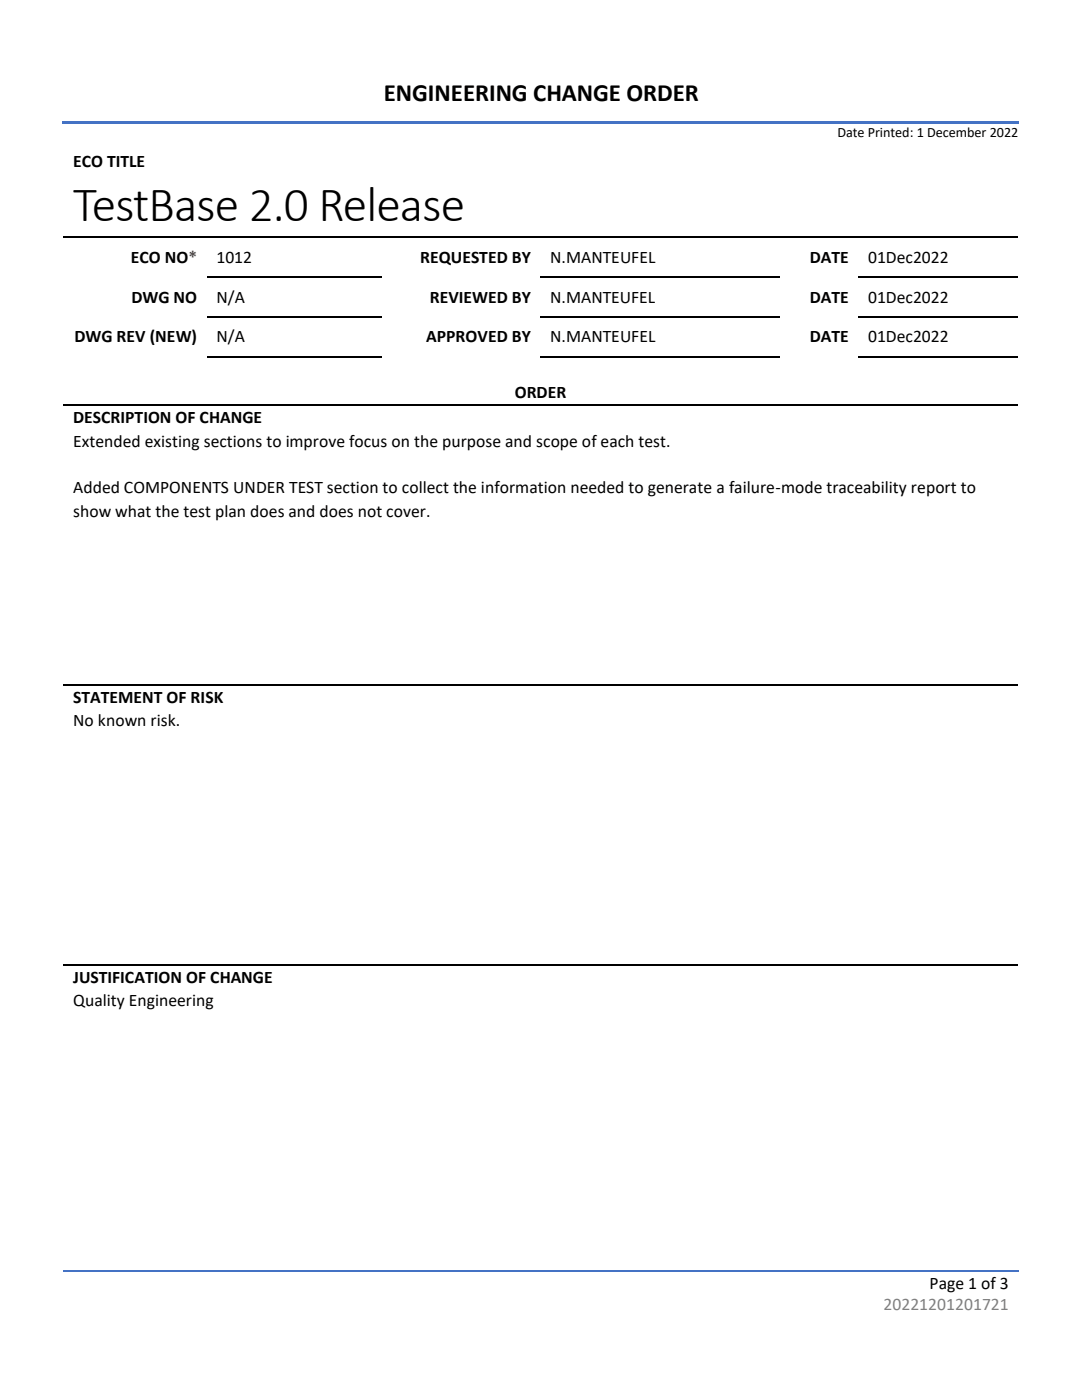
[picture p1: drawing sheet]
<svg xmlns="http://www.w3.org/2000/svg" width="216mm" height="279mm" viewBox="0 0 216 279" stroke-linecap="round" stroke-linejoin="round" font-family="sans-serif">
<defs><g id="words">
<text font-size="9.9" x="14.6" y="44.2">TestBase 2.0 Release</text>
<text font-size="5" x="76.6" y="20.1">ENGINEERING CHANGE ORDER</text>
<g font-size="3.5">
<text x="14.6" y="33.2">ECO TITLE</text>
<text x="26.1" y="52.4">ECO NO*</text>
<text x="43.2" y="52.4">1012</text>
<text x="83.8" y="52.4">REQUESTED BY</text>
<text x="109.8" y="52.4">N.MANTEUFEL</text>
<text x="161.6" y="52.4">DATE</text>
<text x="173.2" y="52.4">01Dec2022</text>
<text x="26.2" y="60.4">DWG NO</text>
<text x="43.2" y="60.4">N/A</text>
<text x="85.8" y="60.4">REVIEWED BY</text>
<text x="109.8" y="60.4">N.MANTEUFEL</text>
<text x="161.6" y="60.4">DATE</text>
<text x="173.2" y="60.4">01Dec2022</text>
<text x="14.9" y="68.3">DWG REV (NEW)</text>
<text x="43.2" y="68.3">N/A</text>
<text x="85.1" y="68.3">APPROVED BY</text>
<text x="109.8" y="68.3">N.MANTEUFEL</text>
<text x="161.6" y="68.3">DATE</text>
<text x="173.2" y="68.3">01Dec2022</text>
<text x="102.7" y="79.5">ORDER</text>
<text x="14.6" y="84.5">DESCRIPTION OF CHANGE</text>
<text x="14.6" y="89.1">Extended existing sections to improve focus on the purpose and scope of each test.</text>
<text x="14.6" y="98.4">Added COMPONENTS UNDER TEST section to collect the information needed to generate a failure-mode traceability report to</text>
<text x="14.6" y="103.1">show what the test plan does and does not cover.</text>
<text x="14.6" y="140.3">STATEMENT OF RISK</text>
<text x="14.6" y="144.9">No known risk.</text>
<text x="14.6" y="196.1">JUSTIFICATION OF CHANGE</text>
<text x="14.6" y="200.8">Quality Engineering</text>
<text x="185.5" y="257.2">Page 1 of 3</text>
</g>
<text font-size="3.5" fill="#808080" x="176.3" y="261.5">20221201201721</text>
<text font-size="2.8" x="167.1" y="27.3">Date Printed: 1 December 2022</text>
</g></defs>
<g fill="#4472c4">
<path d="M12.4 24.1h38.2v.5h-38.2z" fill-rule="evenodd"/>
<path d="M50.3 24.1h.5v.5h-.5z" fill-rule="evenodd"/>
<path d="M50.8 24.1h114.6v.5h-114.6z" fill-rule="evenodd"/>
<path d="M165.2 24.1h.5v.5h-.5z" fill-rule="evenodd"/>
<path d="M165.7 24.1h37.5v.5h-37.5z" fill-rule="evenodd"/>
</g>
<path d="M12.7 253.6h154.3" fill="none" stroke="#4472c4" stroke-width=".34"/>
<path d="M167 253.4h.3v.4h-.3z" fill-rule="evenodd" fill="#4472c4"/>
<path d="M167.3 253.6h35.9" fill="none" stroke="#4472c4" stroke-width=".34"/>
<g fill="none" stroke="#000" stroke-width=".34">
<path d="M12.7 47.3h28.6M41.3 55.3h34.8M41.6 47.3h34.5M76.5 47.3h31.4M107.9 55.3h47.7M108.2 47.3h47.4M155.9 47.3h15.4M171.3 55.3h31.8M171.7 47.3h31.4M41.3 63.3h34.8M41.3 71.3h34.8M107.9 63.3h47.7"/>
<path d="M107.9 71.3h47.7M171.3 63.3h31.8M171.3 71.3h31.8M12.7 80.9h190.4M12.7 136.7h190.4M12.7 192.5h190.4"/>
</g>
<g fill="#000">
<path d="M41.3 47.2h.3v.3h-.3z" fill-rule="evenodd"/>
<path d="M76.1 47.2h.4v.3h-.4z" fill-rule="evenodd"/>
<path d="M107.9 47.2h.3v.3h-.3z" fill-rule="evenodd"/>
<path d="M155.6 47.2h.3v.3h-.3z" fill-rule="evenodd"/>
<path d="M171.3 47.2h.4v.3h-.4z" fill-rule="evenodd"/>
</g>
<use href="#words"/>
</svg>
